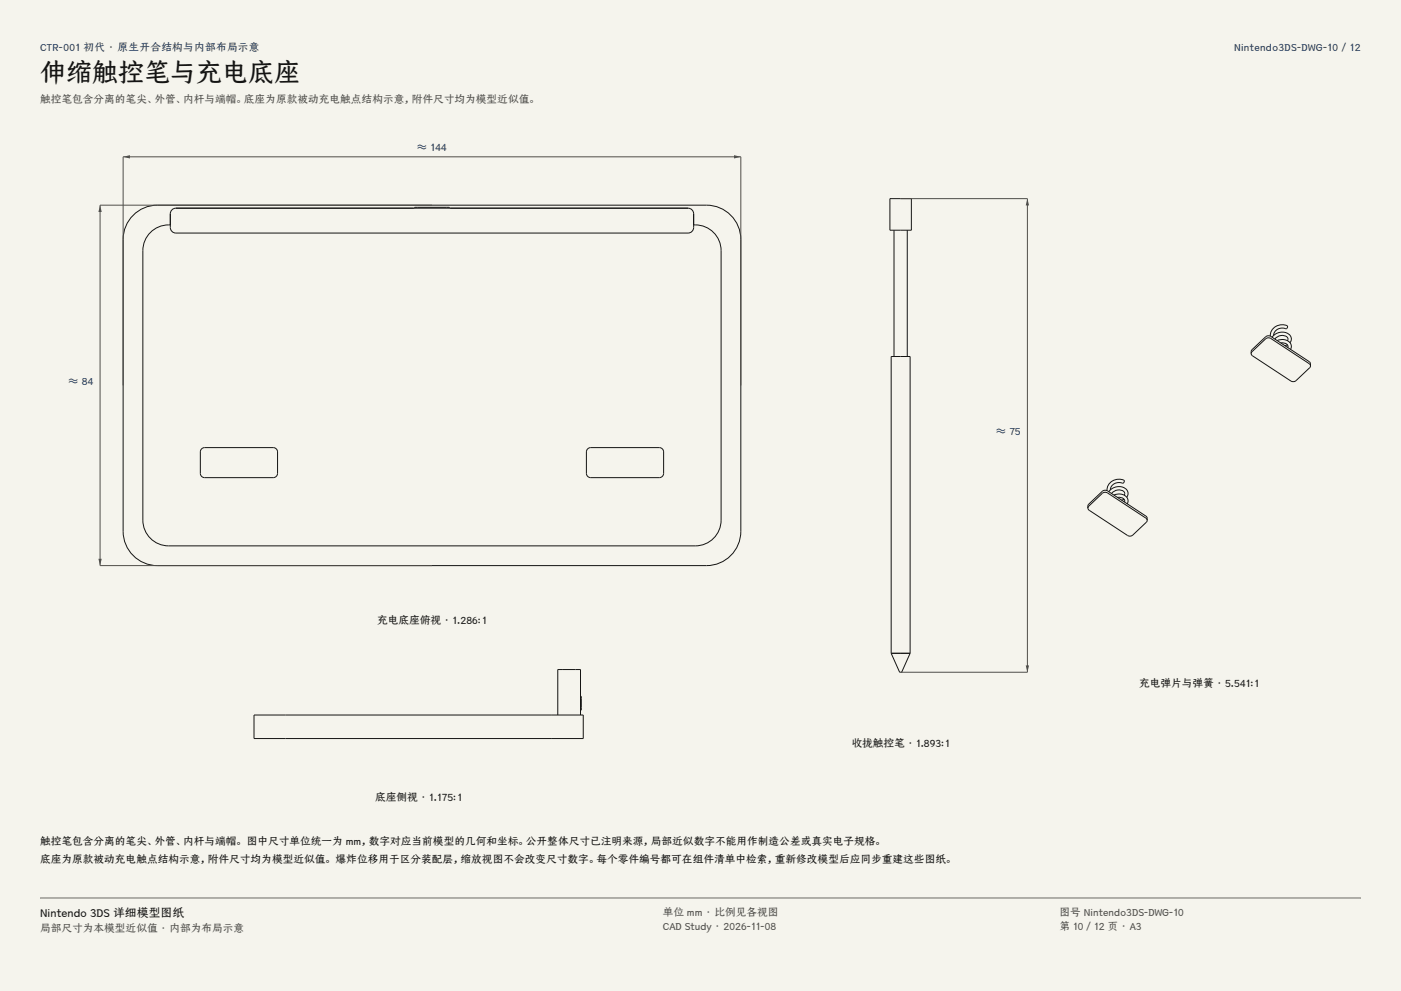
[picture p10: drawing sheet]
<svg xmlns="http://www.w3.org/2000/svg" width="420mm" height="297mm" viewBox="0 0 420 297" stroke-linecap="round" stroke-linejoin="round" font-family="sans-serif">
<defs><g id="words">
<text font-size="7.8" fill="#141413" x="12" y="24.7">伸缩触控笔与充电底座</text>
<text font-size="3.5" fill="#141413" x="12" y="274.9">Nintendo 3DS 详细模型图纸</text>
<g font-size="3.2" fill="#1b365d">
<text x="12" y="15.3">CTR-001 初代 · 原生开合结构与内部布局示意</text>
<text x="370" y="15.3">Nintendo3DS-DWG-10 / 12</text>
<text x="125" y="45.4">≈ 144</text>
<text x="20.5" y="115.5">≈ 84</text>
<text x="298.6" y="130.5">≈ 75</text>
</g>
<g font-size="3.2" fill="#504e49">
<text x="12" y="30.9">触控笔包含分离的笔尖、外管、内杆与端帽。底座为原款被动充电触点结构示意，附件尺寸均为模型近似值。</text>
<text x="198.7" y="274.5">单位 mm · 比例见各视图</text>
<text x="317.6" y="274.5">图号 Nintendo3DS-DWG-10</text>
<text x="12" y="279.3">局部尺寸为本模型近似值 · 内部为布局示意</text>
<text x="198.7" y="278.8">CAD Study · 2026-11-08</text>
<text x="317.6" y="278.8">第 10 / 12 页 · A3</text>
</g>
<g font-size="3.2" fill="#141413">
<text x="113.1" y="187">充电底座俯视 · 1.286:1</text>
<text x="341.5" y="206">充电弹片与弹簧 · 5.541:1</text>
<text x="255.2" y="224">收拢触控笔 · 1.893:1</text>
<text x="112.5" y="240">底座侧视 · 1.175:1</text>
<text x="12" y="253.3">触控笔包含分离的笔尖、外管、内杆与端帽。 图中尺寸单位统一为 mm，数字对应当前模型的几何和坐标。公开整体尺寸已注明来源，局部近似数字不能用作制造公差或真实电子规格。</text>
<text x="12" y="258.6">底座为原款被动充电触点结构示意，附件尺寸均为模型近似值。 爆炸位移用于区分装配层，缩放视图不会改变尺寸数字。每个零件编号都可在组件清单中检索，重新修改模型后应同步重建这些图纸。</text>
</g>
</g></defs>
<g fill="#f5f4ed">
<path d="M0 0h420v297h-420z"/>
<path d="M12 12h396v275h-396z"/>
</g>
<path d="M40.4 64.1a10.2 10.2 0 0 1 6.8-2.6h164.6a10.3 10.3 0 0 1 10.3 10.3v87.4a10.3 10.3 0 0 1-10.3 10.3h-164.6a10.3 10.3 0 0 1-10.3-10.3v-87.4a10.3 10.3 0 0 1 3.5-7.7zM51.1 67.4a7.7 7.7 0 0 0-8.3 7.7v80.8a7.7 7.7 0 0 0 7.7 7.7h158a7.7 7.7 0 0 0 7.7-7.7v-80.8a7.7 7.7 0 0 0-8.3-7.7M51.5 62.9l1.2-.5h153.6l.8 .2 .8 1v4.6l-.4 1.2-1.2 .4h-153.6l-.8-.2-.8-1v-4.5zM124.3 62.4v-.3h10.4v.3M60.3 134.7l1-.6h20.6a1.29 1.29 0 0 1 1.3 1.3v6.5a1.29 1.29 0 0 1-1.3 1.2h-20.6a1.29 1.29 0 0 1-1.2-1.2v-6.5zM176 134.7l1.1-.6h20.6a1.29 1.29 0 0 1 1.2 1.3v6.5a1.29 1.29 0 0 1-1.2 1.2h-20.6a1.29 1.29 0 0 1-1.3-1.2v-6.5z" fill="none" stroke="#141413" stroke-width=".3"/>
<path d="M36.9 115.5v-68.5h185.2v68.5" fill="none" stroke="#504e49" stroke-width=".3"/>
<g fill="#504e49">
<path d="M36.9 47l2-.5v1z"/>
<path d="M220.1 46.5l2 .5-2 .5z"/>
</g>
<path d="M129.5 61.5h-99.5v108h99.5" fill="none" stroke="#504e49" stroke-width=".3"/>
<g fill="#504e49">
<path d="M30 61.5l.5 2h-1z"/>
<path d="M29.5 167.5h1l-.5 2z"/>
</g>
<path d="M266.8 59.5h6.4v9.5h-6.4zM268 69v37.8M272 69v37.8M267.2 195.8v-89h5.6v89M267.2 195.8h5.6M267.2 195.8l2.5 5.7h.6l2.5-5.7M76.2 214.3h98.7v7h-98.7zM167.2 214.3v-13.6h6.8v13.6M174 208.7h.3v4.1h-.3" fill="none" stroke="#141413" stroke-width=".3"/>
<path d="M270 59.5h38v142h-38" fill="none" stroke="#504e49" stroke-width=".3"/>
<g fill="#504e49">
<path d="M308 59.5l.5 2.1h-1z"/>
<path d="M307.5 199.4h1l-.5 2.1z"/>
</g>
<g fill="none" stroke="#141413" stroke-width=".3">
<path d="M375.1 106l.4 .6 11.8 7.7 .7 .1 .5-.3 4.1-3.9 .3-.5M375.1 106l.2-.6 4.1-3.8 .6-.3h.7l11.8 7.7 .4 .7M375.1 106l.2-1.2 4.1-3.9 .6-.3 .7 .1 11.8 7.7 .3 .4 .1 .9M381.3 101.1a3.4 3.4 0 0 1 5.7 0l.1 .7-.4 .9M381.8 100.5a2.66 2.66 0 0 1 3.8-2l.4-.6a3.1 3.1 0 0 0-4 .3l-.5 .4a2.89 2.89 0 0 0-.7 2.1M382.2 101.6a2.43 2.43 0 0 1 3.9-.2l-.2 .7M382.9 102.1a2.96 2.96 0 0 1 4.2 1.5l-.2 1.1M384 102.8a1.43 1.43 0 0 1 2 1.4M385.9 103.3l-.7 .3M326.1 152.3l.4 .6 11.8 7.7 .7 .1 .6-.3 4.1-3.9 .2-.5M326.1 152.3l.3-.6 4.1-3.9 .5-.2h.7l11.8 7.7 .4 .7M326.1 152.3l.3-1.2 4.1-3.9 .5-.3 .7 .1 11.8 7.7 .4 .4v.9"/>
<path d="M332.4 147.4a3.4 3.4 0 0 1 5.7 0l.1 .7-.4 .9M332.9 146.8a2.66 2.66 0 0 1 3.8-2l.4-.6a3.1 3.1 0 0 0-4.1 .3l-.4 .4a2.89 2.89 0 0 0-.7 2.1M333.2 147.9a2.43 2.43 0 0 1 4-.2l-.2 .7M333.2 147.9h.1M333.9 148.4a2.96 2.96 0 0 1 4.3 1.5l-.3 1.1M335 149.1a1.43 1.43 0 0 1 2.1 1.3M337 149.6l-.8 .3"/>
</g>
<path d="M12 269.3h396zM12 269h396v.3h-396z" fill-rule="evenodd" fill="#504e49"/>
<use href="#words"/>
</svg>
